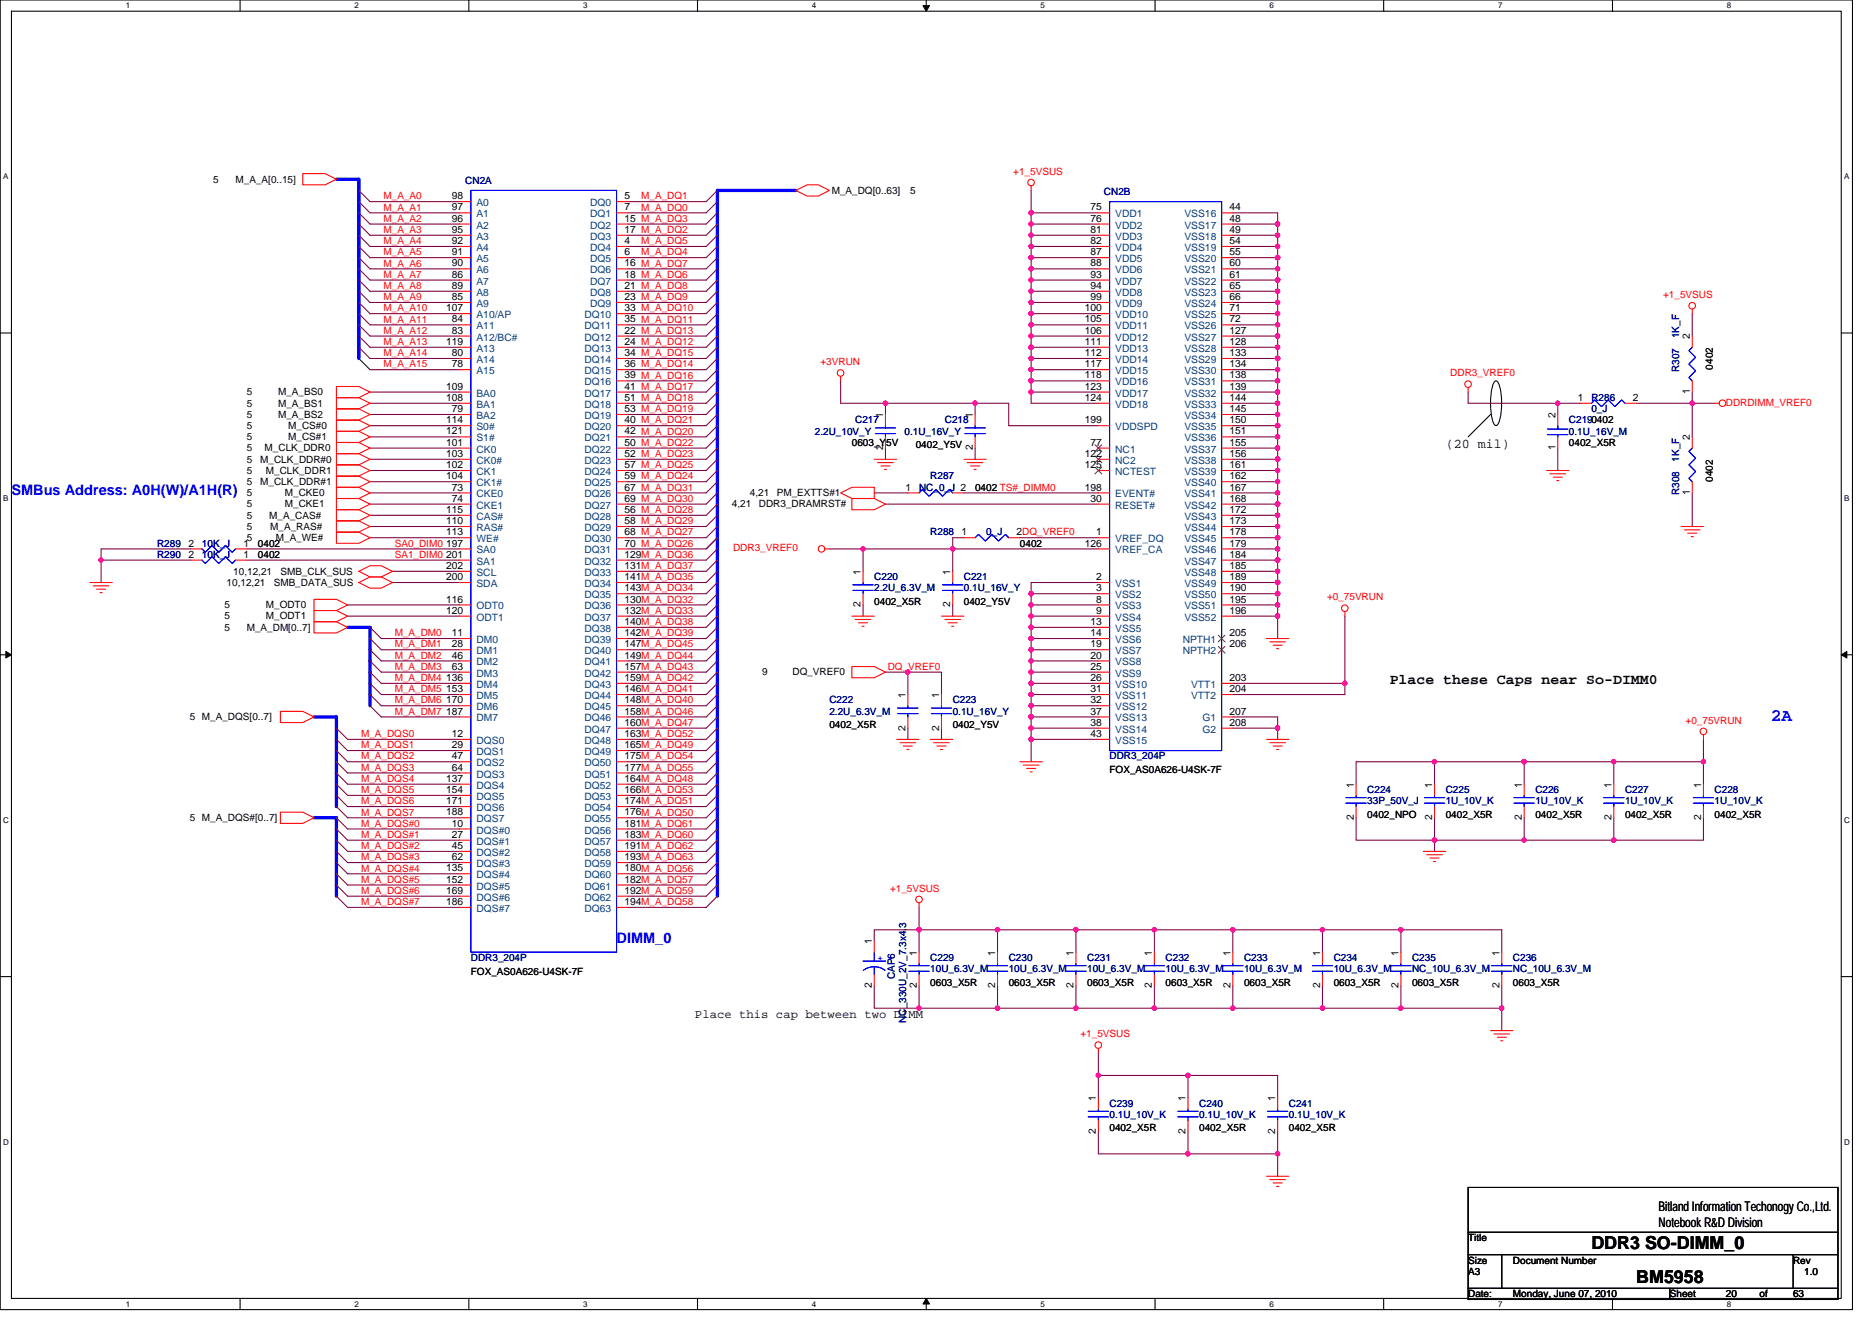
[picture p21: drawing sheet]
<svg xmlns="http://www.w3.org/2000/svg" width="297mm" height="210mm" viewBox="0 0 297 210" stroke-linecap="round" stroke-linejoin="round" font-family="sans-serif">
<defs><g id="words">
<text font-size="2.8" fill="#00f" x="281" y="114.4">2A</text>
<g font-size="2.8">
<text x="252.5" y="198.2">DDR3 SO-DIMM_0</text>
<text x="259.6" y="203.6">BM5958</text>
</g>
<g font-size="2.3" fill="#00f">
<text x="1.8" y="78.6">SMBus Address: A0H(W)/A1H(R)</text>
<text x="97.8" y="149.7">DIMM_0</text>
</g>
<text font-size="2.3" x="220.5" y="108.6">Place these Caps near So-DIMM0</text>
<g font-size="2.1">
<text x="229.4" y="71">(20 mil)</text>
<text x="263.2" y="192.2">Bitland Information Techonogy Co.,Ltd.</text>
<text x="263.2" y="194.7">Notebook R&amp;D Division</text>
</g>
<text font-size="1.9" x="110.3" y="161.6">Place this cap between two DIMM</text>
<g font-size="1.6">
<text x="33.8" y="29">5</text>
<text x="37.4" y="29">M_A_A[0..15]</text>
<text x="71.7" y="31.6">98</text>
<text x="71.7" y="33.4">97</text>
<text x="71.7" y="35.2">96</text>
<text x="99.1" y="31.6">5</text>
<text x="99.1" y="33.4">7</text>
<text x="99.1" y="35.2">15 M_A_DQ3</text>
<text x="132" y="30.8">M_A_DQ[0..63]</text>
<text x="144.4" y="30.8">5</text>
<text x="173" y="33.4">75</text>
<text x="173" y="35.2">76</text>
<text x="195.1" y="33.4">44</text>
<text x="195.1" y="35.2">48</text>
<text x="71.7" y="37">95</text>
<text x="71.7" y="38.7">92</text>
<text x="71.7" y="40.5">91</text>
<text x="99.1" y="37">17 M_A_DQ2</text>
<text x="99.1" y="38.7">4</text>
<text x="99.1" y="40.5">6</text>
<text x="173" y="37">81</text>
<text x="173" y="38.7">82</text>
<text x="173" y="40.5">87</text>
<text x="195.1" y="37">49</text>
<text x="195.1" y="38.7">54</text>
<text x="195.1" y="40.5">55</text>
<text x="71.7" y="42.3">90</text>
<text x="71.7" y="44.1">86</text>
<text x="71.7" y="45.8">89</text>
<text x="71.7" y="47.6">85</text>
<text x="99.1" y="42.3">16 M_A_DQ7</text>
<text x="99.1" y="44.1">18 M_A_DQ6</text>
<text x="99.1" y="45.8">21 M_A_DQ8</text>
<text x="99.1" y="47.6">23 M_A_DQ9</text>
<text x="173" y="42.3">88</text>
<text x="173" y="44.1">93</text>
<text x="173" y="45.8">94</text>
<text x="173" y="47.6">99</text>
<text x="195.1" y="42.3">60</text>
<text x="195.1" y="44.1">61</text>
<text x="195.1" y="45.8">65</text>
<text x="195.1" y="47.6">66</text>
<text x="70.8" y="49.4">107</text>
<text x="71.7" y="51.2">84</text>
<text x="71.7" y="53">83</text>
<text x="99.1" y="49.4">33 M_A_DQ10</text>
<text x="99.1" y="51.2">35 M_A_DQ11</text>
<text x="99.1" y="53">22 M_A_DQ13</text>
<text x="172.1" y="49.4">100</text>
<text x="172.1" y="51.2">105</text>
<text x="172.1" y="53">106</text>
<text x="195.1" y="49.4">71</text>
<text x="195.1" y="51.2">72</text>
<text x="195.1" y="53">127</text>
<text x="268.1" y="53.9" transform="rotate(-90 268.1 53.9)">2</text>
<text x="70.8" y="54.7">119</text>
<text x="71.7" y="56.5">80</text>
<text x="71.7" y="58.3">78</text>
<text x="99.1" y="54.7">24 M_A_DQ12</text>
<text x="99.1" y="56.5">34 M_A_DQ15</text>
<text x="99.1" y="58.3">36 M_A_DQ14</text>
<text x="172.1" y="54.7">111</text>
<text x="172.1" y="56.5">112</text>
<text x="172.1" y="58.3">117</text>
<text x="195.1" y="54.7">128</text>
<text x="195.1" y="56.5">133</text>
<text x="195.1" y="58.3">134</text>
<text x="271.8" y="58.7" transform="rotate(-90 271.8 58.7)">0402</text>
<text x="39.2" y="62.8">5</text>
<text x="39.2" y="64.5">5</text>
<text x="44.1" y="62.8">M_A_BS0</text>
<text x="44.1" y="64.5">M_A_BS1</text>
<text x="70.8" y="61.8">109</text>
<text x="70.8" y="63.6">108</text>
<text x="71.7" y="65.4">79</text>
<text x="99.1" y="60.1">39 M_A_DQ16</text>
<text x="99.1" y="61.8">41 M_A_DQ17</text>
<text x="99.1" y="63.6">51 M_A_DQ18</text>
<text x="99.1" y="65.4">53 M_A_DQ19</text>
<text x="172.1" y="60.1">118</text>
<text x="172.1" y="61.8">123</text>
<text x="172.1" y="63.6">124</text>
<text x="195.1" y="60.1">138</text>
<text x="195.1" y="61.8">139</text>
<text x="195.1" y="63.6">144</text>
<text x="195.1" y="65.4">145</text>
<text x="250.4" y="63.6">1</text>
<text x="259.1" y="63.6">2</text>
<text x="268.1" y="62.6" transform="rotate(-90 268.1 62.6)">1</text>
<text x="39.2" y="71.6">5</text>
<text x="39.2" y="66.3">5</text>
<text x="39.2" y="69.9">5</text>
<text x="39.2" y="68.1">5</text>
<text x="42" y="71.6">M_CLK_DDR0</text>
<text x="44.1" y="66.3">M_A_BS2</text>
<text x="45.7" y="69.9">M_CS#1</text>
<text x="45.7" y="68.1">M_CS#0</text>
<text x="70.8" y="67.2">114</text>
<text x="70.8" y="69">121</text>
<text x="70.8" y="70.7">101</text>
<text x="99.1" y="67.2">40 M_A_DQ21</text>
<text x="99.1" y="69">42 M_A_DQ20</text>
<text x="99.1" y="70.7">50 M_A_DQ22</text>
<text x="135.2" y="70.8">0603_Y5V</text>
<text x="140.1" y="71.5" transform="rotate(-90 140.1 71.5)">2</text>
<text x="140.1" y="66.3" transform="rotate(-90 140.1 66.3)">1</text>
<text x="145.3" y="71.1">0402_Y5V</text>
<text x="154.3" y="71.5" transform="rotate(-90 154.3 71.5)">2</text>
<text x="154.3" y="66.3" transform="rotate(-90 154.3 66.3)">1</text>
<text x="172.1" y="67.2">199</text>
<text x="173" y="70.7">77</text>
<text x="195.1" y="67.2">150</text>
<text x="195.1" y="69">151</text>
<text x="195.1" y="70.7">155</text>
<text x="246.8" y="71.5" transform="rotate(-90 246.8 71.5)">1</text>
<text x="246.8" y="66.3" transform="rotate(-90 246.8 66.3)">2</text>
<text x="249" y="70.8">0402_X5R</text>
<text x="268.1" y="69.9" transform="rotate(-90 268.1 69.9)">2</text>
<text x="39.2" y="73.4">5</text>
<text x="39.2" y="77">5</text>
<text x="39.2" y="75.2">5</text>
<text x="41.3" y="73.4">M_CLK_DDR#0</text>
<text x="41.3" y="77">M_CLK_DDR#1</text>
<text x="42.2" y="75.2">M_CLK_DDR1</text>
<text x="70.8" y="72.5">103</text>
<text x="70.8" y="74.3">102</text>
<text x="70.8" y="76.1">104</text>
<text x="71.7" y="77.9">73</text>
<text x="99.1" y="72.5">52 M_A_DQ23</text>
<text x="99.1" y="74.3">57 M_A_DQ25</text>
<text x="99.1" y="76.1">59 M_A_DQ24</text>
<text x="99.1" y="77.9">67 M_A_DQ31</text>
<text x="143.7" y="77.9">1</text>
<text x="154.7" y="77.9">0402 TS#_DIMM0</text>
<text x="172.1" y="72.5">122</text>
<text x="172.1" y="74.3">125</text>
<text x="172.1" y="77.9">198</text>
<text x="195.1" y="72.5">156</text>
<text x="195.1" y="74.3">161</text>
<text x="195.1" y="76.1">162</text>
<text x="195.1" y="77.9">167</text>
<text x="271.8" y="76.5" transform="rotate(-90 271.8 76.5)">0402</text>
<text x="39.2" y="78.8">5</text>
<text x="39.2" y="80.5">5</text>
<text x="39.2" y="82.3">5</text>
<text x="42.7" y="82.3">M_A_CAS#</text>
<text x="45.2" y="78.8">M_CKE0</text>
<text x="45.2" y="80.5">M_CKE1</text>
<text x="70.8" y="81.4">115</text>
<text x="70.8" y="83.2">110</text>
<text x="71.7" y="79.6">74</text>
<text x="99.1" y="79.6">69 M_A_DQ30</text>
<text x="99.1" y="81.4">56 M_A_DQ28</text>
<text x="99.1" y="83.2">58 M_A_DQ29</text>
<text x="116.1" y="80.5">4,21</text>
<text x="119" y="78.8">4,21</text>
<text x="120.4" y="80.5">DDR3_DRAMRST#</text>
<text x="123.3" y="78.8">PM_EXTTS#1</text>
<text x="173" y="79.6">30</text>
<text x="195.1" y="79.6">168</text>
<text x="195.1" y="81.4">172</text>
<text x="195.1" y="83.2">173</text>
<text x="268.1" y="78.6" transform="rotate(-90 268.1 78.6)">1</text>
<text x="29.9" y="86.7">2</text>
<text x="29.9" y="88.5">2</text>
<text x="38.6" y="86.7">1</text>
<text x="38.6" y="88.5">1</text>
<text x="39.2" y="84.1">5</text>
<text x="39.2" y="85.9">5</text>
<text x="40.9" y="86.8">0402</text>
<text x="40.9" y="88.5">0402</text>
<text x="42.9" y="84.1">M_A_RAS#</text>
<text x="43.8" y="85.9">M_A_WE#</text>
<text x="70.8" y="85">113</text>
<text x="70.8" y="86.7">197</text>
<text x="70.8" y="88.5">201</text>
<text x="99.1" y="85">68 M_A_DQ27</text>
<text x="99.1" y="86.7">70 M_A_DQ26</text>
<text x="99.1" y="88.5">129M_A_DQ36</text>
<text x="152.6" y="85">1</text>
<text x="161.3" y="85">2DQ_VREF0</text>
<text x="161.8" y="86.8">0402</text>
<text x="172.1" y="86.7">126</text>
<text x="173.9" y="85">1</text>
<text x="195.1" y="85">178</text>
<text x="195.1" y="86.7">179</text>
<text x="195.1" y="88.5">184</text>
<text x="36" y="93">10,12,21</text>
<text x="37" y="91.2">10,12,21</text>
<text x="43.4" y="93">SMB_DATA_SUS</text>
<text x="44.5" y="91.2">SMB_CLK_SUS</text>
<text x="70.8" y="90.3">202</text>
<text x="70.8" y="92.1">200</text>
<text x="70.8" y="95.6">116</text>
<text x="99.1" y="90.3">131M_A_DQ37</text>
<text x="99.1" y="92.1">141M_A_DQ35</text>
<text x="99.1" y="93.9">143M_A_DQ34</text>
<text x="99.1" y="95.6">130M_A_DQ32</text>
<text x="136.6" y="91.2" transform="rotate(-90 136.6 91.2)">1</text>
<text x="150.8" y="91.2" transform="rotate(-90 150.8 91.2)">1</text>
<text x="173.9" y="92.1">2</text>
<text x="173.9" y="93.9">3</text>
<text x="173.9" y="95.6">8</text>
<text x="195.1" y="90.3">185</text>
<text x="195.1" y="92.1">189</text>
<text x="195.1" y="93.9">190</text>
<text x="195.1" y="95.6">195</text>
<text x="35.6" y="98.3">5</text>
<text x="35.6" y="96.5">5</text>
<text x="35.6" y="100.1">5</text>
<text x="39.2" y="100.1">M_A_DM[0..7]</text>
<text x="42.2" y="98.3">M_ODT1</text>
<text x="42.2" y="96.5">M_ODT0</text>
<text x="70.8" y="97.4">120</text>
<text x="71.7" y="101">11</text>
<text x="99.1" y="97.4">132M_A_DQ33</text>
<text x="99.1" y="99.2">140M_A_DQ38</text>
<text x="99.1" y="101">142M_A_DQ39</text>
<text x="136.6" y="96.4" transform="rotate(-90 136.6 96.4)">2</text>
<text x="138.7" y="96">0402_X5R</text>
<text x="150.8" y="96.4" transform="rotate(-90 150.8 96.4)">2</text>
<text x="152.9" y="96">0402_Y5V</text>
<text x="173" y="99.2">13</text>
<text x="173" y="101">14</text>
<text x="173.9" y="97.4">9</text>
<text x="195.1" y="97.4">196</text>
<text x="195.1" y="101">205</text>
<text x="71.7" y="102.7">28</text>
<text x="71.7" y="104.5">46</text>
<text x="71.7" y="106.3">63</text>
<text x="99.1" y="102.7">147M_A_DQ45</text>
<text x="99.1" y="104.5">149M_A_DQ44</text>
<text x="99.1" y="106.3">157M_A_DQ43</text>
<text x="120.9" y="107.2">9</text>
<text x="125.7" y="107.2">DQ_VREF0</text>
<text x="173" y="102.7">19</text>
<text x="173" y="106.3">25</text>
<text x="173" y="104.5">20</text>
<text x="195.1" y="102.7">206</text>
<text x="70.8" y="108.1">136</text>
<text x="70.8" y="109.9">153</text>
<text x="70.8" y="111.6">170</text>
<text x="70.8" y="113.4">187</text>
<text x="99.1" y="108.1">159M_A_DQ42</text>
<text x="99.1" y="109.9">146M_A_DQ41</text>
<text x="99.1" y="111.6">148M_A_DQ40</text>
<text x="99.1" y="113.4">158M_A_DQ46</text>
<text x="143.7" y="110.8" transform="rotate(-90 143.7 110.8)">1</text>
<text x="149" y="110.8" transform="rotate(-90 149 110.8)">1</text>
<text x="173" y="113.4">37</text>
<text x="173" y="111.6">32</text>
<text x="173" y="109.9">31</text>
<text x="173" y="108.1">26</text>
<text x="195.1" y="108.1">203</text>
<text x="195.1" y="109.9">204</text>
<text x="195.1" y="113.4">207</text>
<text x="30.1" y="114.3">5 M_A_DQS[0..7]</text>
<text x="71.7" y="117">12</text>
<text x="71.7" y="118.7">29</text>
<text x="99.1" y="115.2">160M_A_DQ47</text>
<text x="99.1" y="117">163M_A_DQ52</text>
<text x="99.1" y="118.7">165M_A_DQ49</text>
<text x="131.6" y="115.6">0402_X5R</text>
<text x="143.7" y="116" transform="rotate(-90 143.7 116)">2</text>
<text x="149" y="116" transform="rotate(-90 149 116)">2</text>
<text x="151.2" y="115.6">0402_Y5V</text>
<text x="173" y="115.2">38</text>
<text x="173" y="117">43</text>
<text x="195.1" y="115.2">208</text>
<text x="70.8" y="124.1">137</text>
<text x="70.8" y="125.9">154</text>
<text x="71.7" y="120.5">47</text>
<text x="71.7" y="122.3">64</text>
<text x="99.1" y="120.5">175M_A_DQ54</text>
<text x="99.1" y="122.3">177M_A_DQ55</text>
<text x="99.1" y="124.1">164M_A_DQ48</text>
<text x="99.1" y="125.9">166M_A_DQ53</text>
<text x="176.1" y="122.7">FOX_AS0A626-U4SK-7F</text>
<text x="214.8" y="125" transform="rotate(-90 214.8 125)">1</text>
<text x="227.2" y="125" transform="rotate(-90 227.2 125)">1</text>
<text x="241.5" y="125" transform="rotate(-90 241.5 125)">1</text>
<text x="255.7" y="125" transform="rotate(-90 255.7 125)">1</text>
<text x="269.9" y="125" transform="rotate(-90 269.9 125)">1</text>
<text x="30.1" y="130.3">5 M_A_DQS#[0..7]</text>
<text x="70.8" y="127.6">171</text>
<text x="70.8" y="129.4">188</text>
<text x="71.7" y="131.2">10</text>
<text x="99.1" y="127.6">174M_A_DQ51</text>
<text x="99.1" y="129.4">176M_A_DQ50</text>
<text x="99.1" y="131.2">181M_A_DQ61</text>
<text x="214.8" y="130.2" transform="rotate(-90 214.8 130.2)">2</text>
<text x="217" y="129.8">0402_NPO</text>
<text x="227.2" y="130.2" transform="rotate(-90 227.2 130.2)">2</text>
<text x="229.4" y="129.8">0402_X5R</text>
<text x="241.5" y="130.2" transform="rotate(-90 241.5 130.2)">2</text>
<text x="243.6" y="129.8">0402_X5R</text>
<text x="255.7" y="130.2" transform="rotate(-90 255.7 130.2)">2</text>
<text x="257.8" y="129.8">0402_X5R</text>
<text x="269.9" y="130.2" transform="rotate(-90 269.9 130.2)">2</text>
<text x="272.1" y="129.8">0402_X5R</text>
<text x="71.7" y="136.5">62</text>
<text x="71.7" y="134.7">45</text>
<text x="71.7" y="133">27</text>
<text x="99.1" y="133">183M_A_DQ60</text>
<text x="99.1" y="134.7">191M_A_DQ62</text>
<text x="99.1" y="136.5">193M_A_DQ63</text>
<text x="70.8" y="140.1">152</text>
<text x="70.8" y="138.3">135</text>
<text x="70.8" y="141.9">169</text>
<text x="70.8" y="143.6">186</text>
<text x="99.1" y="138.3">180M_A_DQ56</text>
<text x="99.1" y="140.1">182M_A_DQ57</text>
<text x="99.1" y="141.9">192M_A_DQ59</text>
<text x="99.1" y="143.6">194M_A_DQ58</text>
<text x="138.3" y="149.9" transform="rotate(-90 138.3 149.9)">1</text>
<text x="74.7" y="154.7">FOX_AS0A626-U4SK-7F</text>
<text x="145.5" y="151.7" transform="rotate(-90 145.5 151.7)">1</text>
<text x="157.9" y="151.7" transform="rotate(-90 157.9 151.7)">1</text>
<text x="170.3" y="151.7" transform="rotate(-90 170.3 151.7)">1</text>
<text x="182.8" y="151.7" transform="rotate(-90 182.8 151.7)">1</text>
<text x="195.2" y="151.7" transform="rotate(-90 195.2 151.7)">1</text>
<text x="209.5" y="151.7" transform="rotate(-90 209.5 151.7)">1</text>
<text x="221.9" y="151.7" transform="rotate(-90 221.9 151.7)">1</text>
<text x="237.9" y="151.7" transform="rotate(-90 237.9 151.7)">1</text>
<text x="138.3" y="156.8" transform="rotate(-90 138.3 156.8)">2</text>
<text x="145.5" y="156.8" transform="rotate(-90 145.5 156.8)">2</text>
<text x="147.6" y="156.5">0603_X5R</text>
<text x="157.9" y="156.8" transform="rotate(-90 157.9 156.8)">2</text>
<text x="160.1" y="156.5">0603_X5R</text>
<text x="170.3" y="156.8" transform="rotate(-90 170.3 156.8)">2</text>
<text x="172.5" y="156.5">0603_X5R</text>
<text x="182.8" y="156.8" transform="rotate(-90 182.8 156.8)">2</text>
<text x="185" y="156.5">0603_X5R</text>
<text x="195.2" y="156.8" transform="rotate(-90 195.2 156.8)">2</text>
<text x="197.4" y="156.5">0603_X5R</text>
<text x="209.5" y="156.8" transform="rotate(-90 209.5 156.8)">2</text>
<text x="211.6" y="156.5">0603_X5R</text>
<text x="221.9" y="156.8" transform="rotate(-90 221.9 156.8)">2</text>
<text x="224.1" y="156.5">0603_X5R</text>
<text x="237.9" y="156.8" transform="rotate(-90 237.9 156.8)">2</text>
<text x="240.1" y="156.5">0603_X5R</text>
<text x="173.9" y="180" transform="rotate(-90 173.9 180)">2</text>
<text x="173.9" y="174.8" transform="rotate(-90 173.9 174.8)">1</text>
<text x="176.1" y="179.6">0402_X5R</text>
<text x="188.1" y="180" transform="rotate(-90 188.1 180)">2</text>
<text x="188.1" y="174.8" transform="rotate(-90 188.1 174.8)">1</text>
<text x="190.3" y="179.6">0402_X5R</text>
<text x="202.3" y="180" transform="rotate(-90 202.3 180)">2</text>
<text x="202.3" y="174.8" transform="rotate(-90 202.3 174.8)">1</text>
<text x="204.5" y="179.6">0402_X5R</text>
<text x="233" y="197">Title</text>
<text x="233" y="202.3">A3</text>
<text x="233" y="200.6">Size</text>
<text x="240.1" y="200.6">Document Number</text>
<text x="284.5" y="200.6">Rev</text>
<text x="286.3" y="202.3">1.0</text>
<text x="233" y="205.9">Date:</text>
<text x="240.1" y="205.9">Monday, June 07, 2010</text>
<text x="265" y="205.9">Sheet</text>
<text x="273.9" y="205.9">20</text>
<text x="279.2" y="205.9">of</text>
<text x="284.5" y="205.9">63</text>
</g>
<g font-size="1.6" fill="#000080">
<text x="73.8" y="29.1">CN2A</text>
<text x="175.2" y="30.9">CN2B</text>
<text x="266.4" y="53.7" transform="rotate(-90 266.4 53.7)">1K_F</text>
<text x="266.4" y="59" transform="rotate(-90 266.4 59)">R307</text>
<text x="252.5" y="63.6">R286</text>
<text x="252.5" y="65.4">0_J</text>
<text x="129.3" y="69">2.2U_10V_Y</text>
<text x="135.7" y="67.2">C217</text>
<text x="143.5" y="69">0.1U_16V_Y</text>
<text x="149.9" y="67.2">C218</text>
<text x="249" y="67.2">C2190402</text>
<text x="249" y="69">0.1U_16V_M</text>
<text x="145.8" y="77.9">NC_0_J 2</text>
<text x="147.6" y="76.1">R287</text>
<text x="266.4" y="73.3" transform="rotate(-90 266.4 73.3)">1K_F</text>
<text x="266.4" y="78.6" transform="rotate(-90 266.4 78.6)">R308</text>
<text x="24.9" y="86.8">R289</text>
<text x="24.9" y="88.5">R290</text>
<text x="32" y="86.8">10K_J</text>
<text x="32" y="88.5">10K_J</text>
<text x="147.6" y="85">R288</text>
<text x="156.5" y="85">0_J</text>
<text x="138.7" y="92.1">C220</text>
<text x="138.7" y="93.9">2.2U_6.3V_M</text>
<text x="152.9" y="92.1">C221</text>
<text x="152.9" y="93.9">0.1U_16V_Y</text>
<text x="131.6" y="111.7">C222</text>
<text x="131.6" y="113.4">2.2U_6.3V_M</text>
<text x="151.2" y="111.7">C223</text>
<text x="151.2" y="113.4">0.1U_16V_Y</text>
<text x="176.1" y="120.5">DDR3_204P</text>
<text x="217" y="125.9">C224</text>
<text x="229.4" y="125.9">C225</text>
<text x="243.6" y="125.9">C226</text>
<text x="257.8" y="125.9">C227</text>
<text x="272.1" y="125.9">C228</text>
<text x="217" y="127.7">33P_50V_J</text>
<text x="229.4" y="127.7">1U_10V_K</text>
<text x="243.6" y="127.7">1U_10V_K</text>
<text x="257.8" y="127.7">1U_10V_K</text>
<text x="272.1" y="127.7">1U_10V_K</text>
<text x="74.7" y="152.5">DDR3_204P</text>
<text x="142" y="155.4" transform="rotate(-90 142 155.4)">CAP6</text>
<text x="147.6" y="152.5">C229</text>
<text x="147.6" y="154.3">10U_6.3V_M</text>
<text x="160.1" y="152.5">C230</text>
<text x="160.1" y="154.3">10U_6.3V_M</text>
<text x="172.5" y="152.5">C231</text>
<text x="172.5" y="154.3">10U_6.3V_M</text>
<text x="185" y="152.5">C232</text>
<text x="185" y="154.3">10U_6.3V_M</text>
<text x="197.4" y="152.5">C233</text>
<text x="197.4" y="154.3">10U_6.3V_M</text>
<text x="211.6" y="152.5">C234</text>
<text x="211.6" y="154.3">10U_6.3V_M</text>
<text x="224.1" y="152.5">C235</text>
<text x="224.1" y="154.3">NC_10U_6.3V_M</text>
<text x="240.1" y="152.5">C236</text>
<text x="240.1" y="154.3">NC_10U_6.3V_M</text>
<text x="143.8" y="162.3" transform="rotate(-90 143.8 162.3)">NC_330U_2V_7.3x4.3</text>
<text x="176.1" y="175.7">C239</text>
<text x="176.1" y="177.4">0.1U_10V_K</text>
<text x="190.3" y="175.7">C240</text>
<text x="190.3" y="177.4">0.1U_10V_K</text>
<text x="204.5" y="175.7">C241</text>
<text x="204.5" y="177.4">0.1U_10V_K</text>
</g>
<g font-size="1.6" fill="#f00">
<text x="160.8" y="27.7">+1_5VSUS</text>
<text x="60.9" y="31.6">M_A_A0</text>
<text x="60.9" y="33.4">M_A_A1</text>
<text x="60.9" y="35.2">M_A_A2</text>
<text x="101.7" y="33.4">M_A_DQ0</text>
<text x="101.7" y="31.6">M_A_DQ1</text>
<text x="60.9" y="37">M_A_A3</text>
<text x="60.9" y="38.8">M_A_A4</text>
<text x="60.9" y="40.5">M_A_A5</text>
<text x="101.7" y="40.5">M_A_DQ4</text>
<text x="101.7" y="38.8">M_A_DQ5</text>
<text x="60.9" y="44.1">M_A_A7</text>
<text x="60.9" y="45.9">M_A_A8</text>
<text x="60.9" y="42.3">M_A_A6</text>
<text x="60.9" y="47.6">M_A_A9</text>
<text x="263.9" y="47.3">+1_5VSUS</text>
<text x="60.9" y="51.2">M_A_A11</text>
<text x="60.9" y="53">M_A_A12</text>
<text x="60.9" y="49.4">M_A_A10</text>
<text x="60.9" y="58.3">M_A_A15</text>
<text x="60.9" y="54.8">M_A_A13</text>
<text x="60.9" y="56.5">M_A_A14</text>
<text x="130.2" y="58">+3VRUN</text>
<text x="230.1" y="59.7">DDR3_VREF0</text>
<text x="273.9" y="64.4">DDRDIMM_VREF0</text>
<text x="62.6" y="88.5">SA1_DIM0</text>
<text x="62.6" y="86.8">SA0_DIM0</text>
<text x="116.3" y="87.5">DDR3_VREF0</text>
<text x="210.6" y="95.3">+0_75VRUN</text>
<text x="62.6" y="101">M_A_DM0</text>
<text x="62.6" y="106.3">M_A_DM3</text>
<text x="62.6" y="102.8">M_A_DM1</text>
<text x="62.6" y="104.5">M_A_DM2</text>
<text x="140.9" y="106.3">DQ_VREF0</text>
<text x="62.6" y="108.1">M_A_DM4</text>
<text x="62.6" y="113.4">M_A_DM7</text>
<text x="62.6" y="109.9">M_A_DM5</text>
<text x="62.6" y="111.7">M_A_DM6</text>
<text x="57.3" y="117">M_A_DQS0</text>
<text x="57.3" y="118.8">M_A_DQS1</text>
<text x="267.5" y="114.9">+0_75VRUN</text>
<text x="57.3" y="122.3">M_A_DQS3</text>
<text x="57.3" y="124.1">M_A_DQS4</text>
<text x="57.3" y="125.9">M_A_DQS5</text>
<text x="57.3" y="120.5">M_A_DQS2</text>
<text x="57.3" y="129.4">M_A_DQS7</text>
<text x="57.3" y="131.2">M_A_DQS#0</text>
<text x="57.3" y="127.7">M_A_DQS6</text>
<text x="57.3" y="136.5">M_A_DQS#3</text>
<text x="57.3" y="133">M_A_DQS#1</text>
<text x="57.3" y="134.8">M_A_DQS#2</text>
<text x="57.3" y="138.3">M_A_DQS#4</text>
<text x="57.3" y="143.7">M_A_DQS#7</text>
<text x="57.3" y="140.1">M_A_DQS#5</text>
<text x="57.3" y="141.9">M_A_DQS#6</text>
<text x="141.2" y="141.5">+1_5VSUS</text>
<text x="171.4" y="164.6">+1_5VSUS</text>
</g>
<g font-size="1.6" fill="#004080">
<text x="75.6" y="32.7">A0</text>
<text x="75.6" y="34.5">A1</text>
<text x="93.6" y="32.7">DQ0</text>
<text x="93.6" y="34.5">DQ1</text>
<text x="176.9" y="34.5">VDD1</text>
<text x="187.9" y="34.5">VSS16</text>
<text x="75.6" y="36.3">A2</text>
<text x="75.6" y="38.1">A3</text>
<text x="75.6" y="39.8">A4</text>
<text x="75.6" y="41.6">A5</text>
<text x="93.6" y="36.3">DQ2</text>
<text x="93.6" y="38.1">DQ3</text>
<text x="93.6" y="39.8">DQ4</text>
<text x="93.6" y="41.6">DQ5</text>
<text x="176.9" y="36.3">VDD2</text>
<text x="176.9" y="38.1">VDD3</text>
<text x="176.9" y="39.8">VDD4</text>
<text x="176.9" y="41.6">VDD5</text>
<text x="187.9" y="36.3">VSS17</text>
<text x="187.9" y="38.1">VSS18</text>
<text x="187.9" y="39.8">VSS19</text>
<text x="187.9" y="41.6">VSS20</text>
<text x="75.6" y="43.4">A6</text>
<text x="75.6" y="45.2">A7</text>
<text x="75.6" y="46.9">A8</text>
<text x="93.6" y="43.4">DQ6</text>
<text x="93.6" y="45.2">DQ7</text>
<text x="93.6" y="46.9">DQ8</text>
<text x="176.9" y="43.4">VDD6</text>
<text x="176.9" y="45.2">VDD7</text>
<text x="176.9" y="46.9">VDD8</text>
<text x="187.9" y="43.4">VSS21</text>
<text x="187.9" y="45.2">VSS22</text>
<text x="187.9" y="46.9">VSS23</text>
<text x="75.6" y="48.7">A9</text>
<text x="75.6" y="50.5">A10/AP</text>
<text x="75.6" y="52.3">A11</text>
<text x="92.7" y="50.5">DQ10</text>
<text x="92.7" y="52.3">DQ11</text>
<text x="93.6" y="48.7">DQ9</text>
<text x="176.9" y="48.7">VDD9</text>
<text x="176.9" y="50.5">VDD10</text>
<text x="176.9" y="52.3">VDD11</text>
<text x="187.9" y="48.7">VSS24</text>
<text x="187.9" y="50.5">VSS25</text>
<text x="187.9" y="52.3">VSS26</text>
<text x="75.6" y="54.1">A12/BC#</text>
<text x="75.6" y="55.8">A13</text>
<text x="75.6" y="57.6">A14</text>
<text x="75.6" y="59.4">A15</text>
<text x="92.7" y="54.1">DQ12</text>
<text x="92.7" y="55.8">DQ13</text>
<text x="92.7" y="57.6">DQ14</text>
<text x="92.7" y="59.4">DQ15</text>
<text x="176.9" y="54.1">VDD12</text>
<text x="176.9" y="55.8">VDD13</text>
<text x="176.9" y="57.6">VDD14</text>
<text x="176.9" y="59.4">VDD15</text>
<text x="187.9" y="54.1">VSS27</text>
<text x="187.9" y="55.8">VSS28</text>
<text x="187.9" y="57.6">VSS29</text>
<text x="187.9" y="59.4">VSS30</text>
<text x="75.6" y="62.9">BA0</text>
<text x="75.6" y="64.7">BA1</text>
<text x="92.7" y="61.2">DQ16</text>
<text x="92.7" y="62.9">DQ17</text>
<text x="92.7" y="64.7">DQ18</text>
<text x="176.9" y="61.2">VDD16</text>
<text x="176.9" y="62.9">VDD17</text>
<text x="176.9" y="64.7">VDD18</text>
<text x="187.9" y="61.2">VSS31</text>
<text x="187.9" y="62.9">VSS32</text>
<text x="187.9" y="64.7">VSS33</text>
<text x="75.6" y="66.5">BA2</text>
<text x="75.6" y="68.3">S0#</text>
<text x="75.6" y="70.1">S1#</text>
<text x="75.6" y="71.8">CK0</text>
<text x="92.7" y="66.5">DQ19</text>
<text x="92.7" y="68.3">DQ20</text>
<text x="92.7" y="70.1">DQ21</text>
<text x="92.7" y="71.8">DQ22</text>
<text x="176.9" y="68.3">VDDSPD</text>
<text x="176.9" y="71.8">NC1</text>
<text x="187.9" y="66.5">VSS34</text>
<text x="187.9" y="68.3">VSS35</text>
<text x="187.9" y="70.1">VSS36</text>
<text x="187.9" y="71.8">VSS37</text>
<text x="75.6" y="73.6">CK0#</text>
<text x="75.6" y="75.4">CK1</text>
<text x="75.6" y="77.2">CK1#</text>
<text x="92.7" y="73.6">DQ23</text>
<text x="92.7" y="75.4">DQ24</text>
<text x="92.7" y="77.2">DQ25</text>
<text x="176.9" y="73.6">NC2</text>
<text x="176.9" y="75.4">NCTEST</text>
<text x="187.9" y="73.6">VSS38</text>
<text x="187.9" y="75.4">VSS39</text>
<text x="187.9" y="77.2">VSS40</text>
<text x="75.6" y="79">CKE0</text>
<text x="75.6" y="80.7">CKE1</text>
<text x="75.6" y="82.5">CAS#</text>
<text x="92.7" y="79">DQ26</text>
<text x="92.7" y="80.7">DQ27</text>
<text x="92.7" y="82.5">DQ28</text>
<text x="176.9" y="79">EVENT#</text>
<text x="176.9" y="80.7">RESET#</text>
<text x="187.9" y="79">VSS41</text>
<text x="187.9" y="80.7">VSS42</text>
<text x="187.9" y="82.5">VSS43</text>
<text x="75.6" y="84.3">RAS#</text>
<text x="75.6" y="86.1">WE#</text>
<text x="75.6" y="87.8">SA0</text>
<text x="75.6" y="89.6">SA1</text>
<text x="92.7" y="84.3">DQ29</text>
<text x="92.7" y="86.1">DQ30</text>
<text x="92.7" y="87.8">DQ31</text>
<text x="92.7" y="89.6">DQ32</text>
<text x="176.9" y="86.1">VREF_DQ</text>
<text x="176.9" y="87.8">VREF_CA</text>
<text x="187.9" y="84.3">VSS44</text>
<text x="187.9" y="86.1">VSS45</text>
<text x="187.9" y="87.8">VSS46</text>
<text x="187.9" y="89.6">VSS47</text>
<text x="75.6" y="91.4">SCL</text>
<text x="75.6" y="93.2">SDA</text>
<text x="92.7" y="91.4">DQ33</text>
<text x="92.7" y="93.2">DQ34</text>
<text x="92.7" y="95">DQ35</text>
<text x="176.9" y="93.2">VSS1</text>
<text x="176.9" y="95">VSS2</text>
<text x="187.9" y="91.4">VSS48</text>
<text x="187.9" y="93.2">VSS49</text>
<text x="187.9" y="95">VSS50</text>
<text x="75.6" y="96.7">ODT0</text>
<text x="75.6" y="98.5">ODT1</text>
<text x="92.7" y="96.7">DQ36</text>
<text x="92.7" y="98.5">DQ37</text>
<text x="92.7" y="100.3">DQ38</text>
<text x="176.9" y="96.7">VSS3</text>
<text x="176.9" y="98.5">VSS4</text>
<text x="176.9" y="100.3">VSS5</text>
<text x="187.9" y="96.7">VSS51</text>
<text x="187.9" y="98.5">VSS52</text>
<text x="75.6" y="102.1">DM0</text>
<text x="75.6" y="103.8">DM1</text>
<text x="75.6" y="105.6">DM2</text>
<text x="75.6" y="107.4">DM3</text>
<text x="92.7" y="102.1">DQ39</text>
<text x="92.7" y="103.8">DQ40</text>
<text x="92.7" y="105.6">DQ41</text>
<text x="92.7" y="107.4">DQ42</text>
<text x="176.9" y="102.1">VSS6</text>
<text x="176.9" y="103.8">VSS7</text>
<text x="176.9" y="107.4">VSS9</text>
<text x="176.9" y="105.6">VSS8</text>
<text x="187.7" y="102.1">NPTH1</text>
<text x="187.7" y="103.8">NPTH2</text>
<text x="75.6" y="109.2">DM4</text>
<text x="75.6" y="111">DM5</text>
<text x="75.6" y="112.7">DM6</text>
<text x="92.7" y="109.2">DQ43</text>
<text x="92.7" y="111">DQ44</text>
<text x="92.7" y="112.7">DQ45</text>
<text x="176.9" y="112.7">VSS12</text>
<text x="176.9" y="111">VSS11</text>
<text x="176.9" y="109.2">VSS10</text>
<text x="189" y="109.2">VTT1</text>
<text x="189" y="111">VTT2</text>
<text x="75.6" y="114.5">DM7</text>
<text x="75.6" y="118.1">DQS0</text>
<text x="75.6" y="119.8">DQS1</text>
<text x="92.7" y="114.5">DQ46</text>
<text x="92.7" y="116.3">DQ47</text>
<text x="92.7" y="118.1">DQ48</text>
<text x="92.7" y="119.8">DQ49</text>
<text x="176.9" y="116.3">VSS14</text>
<text x="176.9" y="114.5">VSS13</text>
<text x="176.9" y="118.1">VSS15</text>
<text x="190.8" y="114.5">G1</text>
<text x="190.8" y="116.3">G2</text>
<text x="75.6" y="121.6">DQS2</text>
<text x="75.6" y="123.4">DQS3</text>
<text x="75.6" y="125.2">DQS4</text>
<text x="92.7" y="121.6">DQ50</text>
<text x="92.7" y="123.4">DQ51</text>
<text x="92.7" y="125.2">DQ52</text>
<text x="75.6" y="127">DQS5</text>
<text x="75.6" y="128.7">DQS6</text>
<text x="75.6" y="130.5">DQS7</text>
<text x="92.7" y="127">DQ53</text>
<text x="92.7" y="128.7">DQ54</text>
<text x="92.7" y="130.5">DQ55</text>
<text x="75.6" y="132.3">DQS#0</text>
<text x="75.6" y="137.6">DQS#3</text>
<text x="75.6" y="135.8">DQS#2</text>
<text x="75.6" y="134.1">DQS#1</text>
<text x="92.7" y="132.3">DQ56</text>
<text x="92.7" y="134.1">DQ57</text>
<text x="92.7" y="135.8">DQ58</text>
<text x="92.7" y="137.6">DQ59</text>
<text x="75.6" y="141.2">DQS#5</text>
<text x="75.6" y="139.4">DQS#4</text>
<text x="75.6" y="143">DQS#6</text>
<text x="92.7" y="139.4">DQ60</text>
<text x="92.7" y="141.2">DQ61</text>
<text x="92.7" y="143">DQ62</text>
<text x="75.6" y="144.7">DQS#7</text>
<text x="92.7" y="144.7">DQ63</text>
</g>
<text font-size="1.6" fill="#00f" x="139.3" y="152.5">+</text>
<g font-size="1.3">
<text x="20" y="1.3">1</text>
<text x="56.2" y="1.3">2</text>
<text x="92.5" y="1.3">3</text>
<text x="128.8" y="1.3">4</text>
<text x="165.1" y="1.3">5</text>
<text x="201.4" y="1.3">6</text>
<text x="237.7" y="1.3">7</text>
<text x="274" y="1.3">8</text>
<text x=".5" y="28.4">A</text>
<text x="292.6" y="28.4">A</text>
<text x=".5" y="79.5">B</text>
<text x="292.6" y="79.5">B</text>
<text x=".5" y="130.6">C</text>
<text x="292.6" y="130.6">C</text>
<text x=".5" y="181.7">D</text>
<text x="292.6" y="181.7">D</text>
<text x="20" y="207.4">1</text>
<text x="56.2" y="207.4">2</text>
<text x="92.5" y="207.4">3</text>
<text x="128.8" y="207.4">4</text>
<text x="165.1" y="207.4">5</text>
<text x="201.4" y="207.4">6</text>
<text x="237.7" y="207.4">7</text>
<text x="274" y="207.4">8</text>
</g>
</g></defs>
<path d="M0 0h293.9v207.9h-293.9zM1.8 1.8h290.4v204.3h-290.4z" fill="none" stroke="#000" stroke-width=".17"/>
<g fill="#fff">
<path d="M20 .2h.7v1.4h-.7z"/>
<path d="M20 206.3h.7v1.4h-.7z"/>
</g>
<path d="M38.1 0v1.8M38.1 206.1v1.8" fill="none" stroke="#000" stroke-width=".17"/>
<g fill="#fff">
<path d="M56.2 .2h.7v1.4h-.7z"/>
<path d="M56.2 206.3h.7v1.4h-.7z"/>
</g>
<path d="M74.4 0v1.8M74.4 206.1v1.8" fill="none" stroke="#000" stroke-width=".17"/>
<g fill="#fff">
<path d="M92.5 .2h.7v1.4h-.7z"/>
<path d="M92.5 206.3h.7v1.4h-.7z"/>
</g>
<path d="M110.7 0v1.8M110.7 206.1v1.8" fill="none" stroke="#000" stroke-width=".17"/>
<g fill="#fff">
<path d="M128.8 .2h.7v1.4h-.7z"/>
<path d="M128.8 206.3h.7v1.4h-.7z"/>
</g>
<path d="M147 0v1.8M147 206.1v1.8" fill="none" stroke="#000" stroke-width=".17"/>
<path d="M146.4 .9h1.1l-.5 .9zM147 206.1l.5 .9h-1.1z" fill="#000" stroke="#000" stroke-width=".16"/>
<g fill="#fff">
<path d="M165.1 .2h.7v1.4h-.7z"/>
<path d="M165.1 206.3h.7v1.4h-.7z"/>
</g>
<path d="M183.3 0v1.8M183.3 206.1v1.8" fill="none" stroke="#000" stroke-width=".17"/>
<g fill="#fff">
<path d="M201.4 .2h.7v1.4h-.7z"/>
<path d="M201.4 206.3h.7v1.4h-.7z"/>
</g>
<path d="M219.6 0v1.8M219.6 206.1v1.8" fill="none" stroke="#000" stroke-width=".17"/>
<g fill="#fff">
<path d="M237.7 .2h.7v1.4h-.7z"/>
<path d="M237.7 206.3h.7v1.4h-.7z"/>
</g>
<path d="M255.9 0v1.8M255.9 206.1v1.8" fill="none" stroke="#000" stroke-width=".17"/>
<g fill="#fff">
<path d="M274 .2h.7v1.4h-.7z"/>
<path d="M274 206.3h.7v1.4h-.7z"/>
<path d="M.5 27.3h.8v1.4h-.8z"/>
<path d="M292.6 27.3h.9v1.4h-.9z"/>
<path d="M.5 78.4h.8v1.4h-.8z"/>
<path d="M292.6 78.4h.9v1.4h-.9z"/>
</g>
<path d="M0 52.9h1.8M292.2 52.9h1.7" fill="none" stroke="#000" stroke-width=".17"/>
<g fill="#fff">
<path d="M.5 129.5h.9v1.4h-.9z"/>
<path d="M292.6 129.5h.9v1.4h-.9z"/>
</g>
<path d="M0 103.9h1.8M292.2 103.9h1.7" fill="none" stroke="#000" stroke-width=".17"/>
<path d="M.9 103.4l.9 .5-.9 .5zM292.2 103.9l.8-.5v1z" fill="#000" stroke="#000" stroke-width=".16"/>
<g fill="#fff">
<path d="M.5 180.5h.9v1.4h-.9z"/>
<path d="M292.6 180.5h.9v1.4h-.9z"/>
</g>
<path d="M56.9 56.9l1.8 1.8M236.5 65.8l-3.5 3.5M237.2 60.5h.2a1.51 1.51 0 0 1 .7 1.3 10.7 10.7 0 0 1-.3 5.4l-.4 .3a1.5 1.5 0 0 1-.7-1.3 11.1 11.1 0 0 1 .3-5.4zM0 155h1.8M292.2 155h1.7M233 188.5h58.6v17.7h-58.6zM233 195.6h58.6M233 199.1h58.6M238.3 199.1v5.4M284.5 199.1v5.4M233 204.5h58.6M265 204.5v1.7" fill="none" stroke="#000" stroke-width=".17"/>
<g fill="none" stroke="#800040" stroke-width=".17">
<path d="M56.9 35.6l1.8 1.7h14.2M56.9 37.3l1.8 1.8h14.2M56.9 30.2l1.8 1.8h14.2M56.9 32l1.8 1.8h14.2M56.9 39.1l1.8 1.8h14.2M56.9 33.8l1.8 1.8h14.2M113.8 39.1l-1.7 1.8h-12.5M113.8 35.6l-1.7 1.7h-12.5M113.8 33.8l-1.7 1.8h-12.5M113.8 32l-1.7 1.8h-12.5M113.8 30.2l-1.7 1.8h-12.5M113.8 37.3l-1.7 1.8h-12.5"/>
<path d="M163.6 37.3v1.8M163.6 33.8v1.8M163.6 39.1v1.8M163.6 35.6v1.7M163.6 30.2v3.6M163.6 39.1h10.7M163.6 37.3h10.7M163.6 35.6h10.7M163.6 33.8h10.7M195.6 33.8h7.1v1.8M195.6 35.6h7.1M195.6 39.1h7.1"/>
<path d="M195.6 37.3h7.1M202.7 39.1v1.8M202.7 35.6v1.7M202.7 37.3v1.8M56.9 42.7l1.8 1.7h14.2M56.9 44.5l1.8 1.7h14.2M56.9 40.9l1.8 1.8h14.2M56.9 49.8l1.8 1.8h14.2M56.9 51.6l1.8 1.7h14.2M56.9 46.2l1.8 1.8h14.2M56.9 53.3l1.8 1.8h14.2M56.9 55.1l1.8 1.8h14.2"/>
<path d="M56.9 48l1.8 1.8h14.2M58.7 58.7h14.2M113.8 55.1l-1.7 1.8h-12.5M113.8 53.3l-1.7 1.8h-12.5M113.8 40.9l-1.7 1.8h-12.5M113.8 44.4l-1.7 1.8h-12.5M113.8 56.9l-1.7 1.8h-12.5M113.8 51.6l-1.7 1.7h-12.5M113.8 42.7l-1.7 1.7h-12.5M113.8 49.8l-1.7 1.8h-12.5M113.8 46.2l-1.7 1.8h-12.5M113.8 58.7l-1.7 1.8h-12.5"/>
<path d="M113.8 48l-1.7 1.8h-12.5M163.6 56.9v1.8M163.6 55.1v1.8M163.6 40.9v1.8M163.6 42.7v1.7M163.6 46.2v1.8M163.6 51.6v1.7M163.6 53.3v1.8M163.6 49.8v1.8M163.6 48v1.8M163.6 44.4v1.8M163.6 58.7v1.8"/>
<path d="M163.6 55.1h10.7M163.6 51.6h10.7M163.6 46.2h10.7M163.6 49.8h10.7M163.6 44.4h10.7M163.6 58.7h10.7M163.6 48h10.7M163.6 42.7h10.7M163.6 56.9h10.7M163.6 53.3h10.7M163.6 40.9h10.7M195.6 56.9h7.1"/>
<path d="M195.6 58.7h7.1M195.6 40.9h7.1M195.6 44.4h7.1M195.6 42.7h7.1M195.6 46.2h7.1M195.6 49.8h7.1M195.6 51.6h7.1M195.6 55.1h7.1M195.6 53.3h7.1M195.6 48h7.1M202.7 53.3v1.8M202.7 49.8v1.8"/>
<path d="M202.7 46.2v1.8M202.7 42.7v1.7M202.7 56.9v1.8M202.7 48v1.8M202.7 58.7v1.8M202.7 55.1v1.8M202.7 44.4v1.8M202.7 40.9v1.8M202.7 51.6v1.7M268.5 49.8v3.5M58.7 65.8h14.2M58.7 67.6h14.2"/>
<path d="M58.7 62.2h14.2M58.7 72.9h14.2M58.7 74.7h14.2M58.7 69.3h14.2M58.7 71.1h14.2M58.7 64h14.2M58.7 76.5h14.2M58.7 78.2h14.2M113.8 72.9l-1.7 1.8h-12.5M113.8 67.6l-1.7 1.7h-12.5M113.8 64l-1.7 1.8h-12.5M113.8 60.5l-1.7 1.7h-12.5"/>
<path d="M113.8 71.1l-1.7 1.8h-12.5M113.8 69.3l-1.7 1.8h-12.5M113.8 62.2l-1.7 1.8h-12.5M113.8 74.7l-1.7 1.8h-12.5M113.8 65.8l-1.7 1.8h-12.5M113.8 78.2l-1.7 1.8h-12.5M113.8 76.5l-1.7 1.7h-12.5M133.4 60.5v3.5h7.1v1.8M138.7 78.2h5.4M140.5 71.1v1.8M140.5 64h14.2M152.9 78.2h21.4"/>
<path d="M154.7 64h5.4v3.6h14.2M154.7 71.1v1.8M154.7 64v1.8M163.6 62.2h10.7M163.6 60.5h10.7M163.6 62.2v1.8h10.7M163.6 60.5v1.7M195.6 62.2h7.1M195.6 65.8h7.1M195.6 67.6h7.1M195.6 71.1h7.1M195.6 69.3h7.1"/>
<path d="M195.6 64h7.1M195.6 72.9h7.1M195.6 76.5h7.1M195.6 78.2h7.1M195.6 74.7h7.1M195.6 60.5h7.1M202.7 65.8v1.8M202.7 78.2v1.8M202.7 69.3v1.8M202.7 62.2v1.8M202.7 74.7v1.8M202.7 71.1v1.8"/>
<path d="M202.7 72.9v1.8M202.7 60.5v1.7M202.7 76.5v1.7M202.7 64v1.8M202.7 67.6v1.7M233 62.2v1.8h14.2v1.8M247.2 64h3.5M247.2 71.1v3.6M259.6 64h8.9M268.5 64v5.3M268.5 78.2v5.4M268.5 62.2v1.8"/>
<path d="M268.5 64h3.6M16 88.9h14.3M30.3 87.1h-14.3v5.4M39.2 88.9h33.7M39.2 87.1h33.7M55.2 96h17.7M55.2 97.8h17.7M58.7 99.6l1.8 1.7h12.4M58.7 80h14.2M58.7 81.8h14.2M58.7 83.6h14.2M58.7 85.3h14.2"/>
<path d="M62.3 90.7h10.6M62.3 92.5h10.6M113.8 96l-1.7 1.8h-12.5M113.8 94.2l-1.7 1.8h-12.5M113.8 85.3l-1.7 1.8h-12.5M113.8 80l-1.7 1.8h-12.5M113.8 81.8l-1.7 1.8h-12.5M113.8 83.6l-1.7 1.7h-12.5M113.8 92.5l-1.7 1.7h-12.5M113.8 88.9l-1.7 1.8h-12.5M113.8 87.1l-1.7 1.8h-12.5M113.8 97.8l-1.7 1.8h-12.5"/>
<path d="M113.8 99.6l-1.7 1.7h-12.5M113.8 90.7l-1.7 1.8h-12.5M131.6 87.1h5.3M136.9 96v1.8M136.9 87.1v3.6M136.9 87.1h14.3M140.5 80h33.8M151.2 96v1.8M151.2 87.1v3.6M151.2 87.1h23.1M152.9 85.3h-1.7v1.8M161.8 85.3h12.5"/>
<path d="M163.6 96v1.8M163.6 97.8v1.8M163.6 99.6v1.7M163.6 97.8h10.7M163.6 96h10.7M163.6 94.2h10.7M163.6 99.6h10.7M163.6 94.2v1.8M174.3 92.5h-10.7v1.7M195.6 97.8h7.1M195.6 83.6h7.1M195.6 87.1h7.1"/>
<path d="M195.6 85.3h7.1M195.6 81.8h7.1M195.6 80h7.1M195.6 92.5h7.1M195.6 96h7.1M195.6 94.2h7.1M195.6 90.7h7.1M195.6 88.9h7.1M202.7 97.8v3.5M202.7 87.1v1.8M202.7 85.3v1.8M202.7 83.6v1.7"/>
<path d="M202.7 81.8v1.8M202.7 90.7v1.8M202.7 92.5v1.7M202.7 94.2v1.8M202.7 88.9v1.8M202.7 96v1.8M202.7 80v1.8M213.4 97.8v10.7M53.4 115.6l1.8 1.7h17.7M53.4 117.3l1.8 1.8h17.7M53.4 119.1l1.8 1.8h17.7M58.7 106.7l1.8 1.8h12.4"/>
<path d="M58.7 101.3l1.8 1.8h12.4M58.7 108.5l1.8 1.7h12.4M58.7 103.1l1.8 1.8h12.4M58.7 104.9l1.8 1.8h12.4M58.7 112l1.8 1.8h12.4M58.7 110.2l1.8 1.8h12.4M113.8 104.9l-1.7 1.8h-12.5M113.8 103.1l-1.7 1.8h-12.5M113.8 119.1l-1.7 1.8h-12.5M113.8 101.3l-1.7 1.8h-12.5M113.8 106.7l-1.7 1.8h-12.5M113.8 110.2l-1.7 1.8h-12.5"/>
<path d="M113.8 117.3l-1.7 1.8h-12.5M113.8 112l-1.7 1.8h-12.5M113.8 113.8l-1.7 1.8h-12.5M113.8 108.5l-1.7 1.7h-12.5M113.8 115.6l-1.7 1.7h-12.5M140.5 106.7h3.6v3.5M144.1 106.7h5.3v3.5M144.1 115.6v1.7M149.4 115.6v1.7M163.6 117.3v3.6M163.6 115.6v1.7M163.6 113.8v1.8"/>
<path d="M163.6 101.3v1.8M163.6 104.9v1.8M163.6 110.2v1.8M163.6 112v1.8M163.6 108.5v1.7M163.6 106.7v1.8M163.6 103.1v1.8M163.6 113.8h10.7M163.6 115.6h10.7M163.6 101.3h10.7M163.6 117.3h10.7M163.6 103.1h10.7"/>
<path d="M163.6 104.9h10.7M163.6 108.5h10.7M163.6 106.7h10.7M163.6 110.2h10.7M163.6 112h10.7M195.6 108.5h17.8M195.6 115.6h7.1M195.6 113.8h7.1v1.8M202.7 115.6v1.7M213.4 108.5v1.7h-17.8M270.3 117.3v3.6M53.4 120.9l1.8 1.8h17.7"/>
<path d="M53.4 122.7l1.8 1.8h17.7M53.4 128l1.8 1.8h17.7M53.4 129.8l1.8 1.8h17.7M53.4 124.5l1.8 1.7h17.7M53.4 126.2l1.8 1.8h17.7M53.4 135.1l1.8 1.8h17.7M53.4 136.9l1.8 1.8h17.7M53.4 131.6l1.8 1.7h17.7M53.4 138.7l1.8 1.8h17.7M53.4 133.3l1.8 1.8h17.7M113.8 135.1l-1.7 1.8h-12.5M113.8 120.9l-1.7 1.8h-12.5"/>
<path d="M113.8 138.7l-1.7 1.8h-12.5M113.8 122.7l-1.7 1.8h-12.5M113.8 136.9l-1.7 1.8h-12.5M113.8 128l-1.7 1.8h-12.5M113.8 124.5l-1.7 1.7h-12.5M113.8 133.3l-1.7 1.8h-12.5M113.8 126.2l-1.7 1.8h-12.5M113.8 131.6l-1.7 1.7h-12.5M113.8 129.8l-1.7 1.8h-12.5M215.2 129.8v3.6h12.4M227.6 133.4v1.7M227.6 129.8v3.5"/>
<path d="M227.6 120.9h-12.4v3.6M227.6 120.9v3.6M227.6 120.9h14.2M227.6 133.3h14.2M241.8 120.9h14.3v3.6M241.8 129.8v3.5M241.8 120.9v3.6M241.8 133.3h14.3M256.1 129.8v3.5M256.1 120.9h14.2M270.3 129.8v3.5h-14.2M270.3 120.9v3.6"/>
<path d="M53.4 142.2l1.8 1.8h17.7M53.4 140.5l1.8 1.7h17.7M113.8 140.5l-1.7 1.7h-12.5M113.8 142.2l-1.7 1.8h-12.5M138.7 156.5v3.5h7.1M145.8 144v3.6M145.8 147.6v3.5M145.8 147.6h12.5M145.8 156.5v3.5M145.8 147.6h-7.1v1.8M158.3 147.6h12.4M158.3 147.6v3.5"/>
<path d="M158.3 156.5v3.5M170.7 147.6h12.5v3.5M170.7 156.5v3.5h-12.4M170.7 147.6v3.5M183.2 156.5v3.5M183.2 147.6h12.4v3.5M195.6 156.5v3.5h-12.4M195.6 147.6h14.2v3.5M209.8 147.6h12.5v3.5M209.8 156.5v3.5h-14.2M222.3 156.5v3.5h-12.5M222.3 147.6h16v3.5"/>
<path d="M238.3 156.5v3.5M145.8 160h12.5M170.7 160h12.5M174.3 179.6v3.5h14.2M174.3 167.1v3.6M174.3 170.7v3.5M174.3 170.7h14.2v3.5M188.5 170.7h14.2v3.5M188.5 179.6v3.5M202.7 179.6v3.5M222.3 160h16M238.3 160v3.6"/>
<path d="M188.5 183.1h14.2M202.7 183.1v3.6"/>
</g>
<g fill="#f0f" stroke="#f0f" stroke-width=".17">
<circle cx="202.7" cy="97.8" r=".35"/>
<circle cx="256.1" cy="133.3" r=".35"/>
<circle cx="241.8" cy="133.3" r=".35"/>
<circle cx="16" cy="88.9" r=".35"/>
<circle cx="227.6" cy="133.3" r=".35"/>
<circle cx="202.7" cy="183.1" r=".35"/>
<circle cx="163.6" cy="97.8" r=".35"/>
<circle cx="158.3" cy="147.6" r=".35"/>
<circle cx="174.3" cy="170.7" r=".35"/>
<circle cx="163.6" cy="115.6" r=".35"/>
<circle cx="195.6" cy="147.6" r=".35"/>
<circle cx="202.7" cy="83.6" r=".35"/>
<circle cx="202.7" cy="85.3" r=".35"/>
<circle cx="202.7" cy="67.6" r=".35"/>
<circle cx="202.7" cy="71.1" r=".35"/>
<circle cx="202.7" cy="69.3" r=".35"/>
<circle cx="202.7" cy="72.9" r=".35"/>
<circle cx="202.7" cy="81.8" r=".35"/>
<circle cx="202.7" cy="80" r=".35"/>
<circle cx="202.7" cy="87.1" r=".35"/>
<circle cx="202.7" cy="65.8" r=".35"/>
<circle cx="202.7" cy="78.2" r=".35"/>
<circle cx="202.7" cy="62.2" r=".35"/>
<circle cx="202.7" cy="74.7" r=".35"/>
<circle cx="154.7" cy="64" r=".35"/>
<circle cx="140.5" cy="64" r=".35"/>
<circle cx="195.6" cy="160" r=".35"/>
<circle cx="241.8" cy="120.9" r=".35"/>
<circle cx="163.6" cy="39.1" r=".35"/>
<circle cx="163.6" cy="56.9" r=".35"/>
<circle cx="163.6" cy="33.8" r=".35"/>
<circle cx="163.6" cy="35.5" r=".35"/>
<circle cx="163.6" cy="40.9" r=".35"/>
<circle cx="163.6" cy="42.7" r=".35"/>
<circle cx="163.6" cy="44.4" r=".35"/>
<circle cx="163.6" cy="37.3" r=".35"/>
<circle cx="163.6" cy="53.3" r=".35"/>
<circle cx="163.6" cy="55.1" r=".35"/>
<circle cx="163.6" cy="51.5" r=".35"/>
<circle cx="163.6" cy="46.2" r=".35"/>
<circle cx="202.7" cy="115.6" r=".35"/>
<circle cx="136.9" cy="87.1" r=".35"/>
<circle cx="163.6" cy="94.2" r=".35"/>
<circle cx="222.3" cy="147.6" r=".35"/>
<circle cx="145.8" cy="147.6" r=".35"/>
<circle cx="163.6" cy="99.6" r=".35"/>
<circle cx="163.6" cy="101.3" r=".35"/>
<circle cx="163.6" cy="103.1" r=".35"/>
<circle cx="170.7" cy="147.6" r=".35"/>
<circle cx="188.5" cy="170.7" r=".35"/>
<circle cx="170.7" cy="160" r=".35"/>
<circle cx="209.8" cy="147.6" r=".35"/>
<circle cx="144" cy="106.7" r=".35"/>
<circle cx="202.7" cy="92.4" r=".35"/>
<circle cx="202.7" cy="94.2" r=".35"/>
<circle cx="202.7" cy="88.9" r=".35"/>
<circle cx="202.7" cy="90.7" r=".35"/>
<circle cx="209.8" cy="160" r=".35"/>
<circle cx="247.2" cy="64" r=".35"/>
<circle cx="213.4" cy="108.4" r=".35"/>
<circle cx="163.6" cy="62.2" r=".35"/>
<circle cx="163.6" cy="60.4" r=".35"/>
<circle cx="163.6" cy="96" r=".35"/>
<circle cx="238.3" cy="160" r=".35"/>
<circle cx="222.3" cy="160" r=".35"/>
<circle cx="188.5" cy="183.1" r=".35"/>
<circle cx="163.6" cy="112" r=".35"/>
<circle cx="163.6" cy="113.8" r=".35"/>
<circle cx="163.6" cy="110.2" r=".35"/>
<circle cx="163.6" cy="104.9" r=".35"/>
<circle cx="158.3" cy="160" r=".35"/>
<circle cx="145.8" cy="160" r=".35"/>
<circle cx="183.2" cy="147.6" r=".35"/>
<circle cx="202.7" cy="56.9" r=".35"/>
<circle cx="202.7" cy="40.9" r=".35"/>
<circle cx="202.7" cy="44.4" r=".35"/>
<circle cx="202.7" cy="55.1" r=".35"/>
<circle cx="202.7" cy="53.3" r=".35"/>
<circle cx="202.7" cy="39.1" r=".35"/>
<circle cx="202.7" cy="49.8" r=".35"/>
<circle cx="202.7" cy="46.2" r=".35"/>
<circle cx="202.7" cy="42.7" r=".35"/>
<circle cx="202.7" cy="60.4" r=".35"/>
<circle cx="202.7" cy="35.5" r=".35"/>
<circle cx="202.7" cy="48" r=".35"/>
<circle cx="202.7" cy="58.7" r=".35"/>
<circle cx="183.2" cy="160" r=".35"/>
<circle cx="270.3" cy="120.9" r=".35"/>
<circle cx="256.1" cy="120.9" r=".35"/>
<circle cx="202.7" cy="76.4" r=".35"/>
<circle cx="202.7" cy="51.5" r=".35"/>
<circle cx="202.7" cy="64" r=".35"/>
<circle cx="202.7" cy="37.3" r=".35"/>
<circle cx="202.7" cy="96" r=".35"/>
<circle cx="227.6" cy="120.9" r=".35"/>
<circle cx="151.2" cy="87.1" r=".35"/>
<circle cx="163.6" cy="117.3" r=".35"/>
<circle cx="163.6" cy="49.8" r=".35"/>
<circle cx="163.6" cy="108.4" r=".35"/>
<circle cx="163.6" cy="58.7" r=".35"/>
<circle cx="163.6" cy="48" r=".35"/>
<circle cx="163.6" cy="106.7" r=".35"/>
<circle cx="268.5" cy="64" r=".35"/>
</g>
<path d="M53.4 28.4h3.5v28.5M126.3 30.2h-12.5v112M55.2 99.6h3.5v12.4M49.8 113.8h3.6v14.2M49.8 129.8h3.6v12.4" fill="none" stroke="#00f" stroke-width=".53"/>
<g fill="none" stroke="#f00" stroke-width=".17">
<path d="M48 27.6h3.6l1.8 .8-1.8 .9h-3.6zM72.9 32h1.8M72.9 33.8h1.8M72.9 35.6h1.8M72.9 37.3h1.8M72.9 39.1h1.8M97.8 32h1.8M97.8 33.8h1.8M97.8 35.6h1.8M97.8 37.3h1.8M97.8 39.1h1.8M126.3 30.2l1.8-.9h1.7l1.8 .9-1.8 .9h-1.7z"/>
<path d="M163.6 29.5v.7M174.3 33.8h1.8M174.3 35.6h1.8M174.3 37.3h1.8M174.3 39.1h1.8M193.8 33.8h1.8M193.8 35.6h1.8M193.8 37.3h1.8M193.8 39.1h1.8M72.9 40.9h1.8M72.9 42.7h1.8M72.9 44.4h1.8"/>
<path d="M72.9 46.2h1.8M72.9 48h1.8M72.9 49.8h1.8M72.9 51.6h1.8M72.9 53.3h1.8M72.9 55.1h1.8M72.9 56.9h1.8M72.9 58.7h1.8M97.8 40.9h1.8M97.8 42.7h1.8M97.8 44.4h1.8M97.8 46.2h1.8"/>
<path d="M97.8 48h1.8M97.8 49.8h1.8M97.8 51.6h1.8M97.8 53.3h1.8M97.8 55.1h1.8M97.8 56.9h1.8M97.8 58.7h1.8M133.4 59.7v.8M174.3 40.9h1.8M174.3 42.7h1.8M174.3 44.4h1.8M174.3 46.2h1.8"/>
<path d="M174.3 48h1.8M174.3 49.8h1.8M174.3 51.6h1.8M174.3 53.3h1.8M174.3 55.1h1.8M174.3 56.9h1.8M174.3 58.7h1.8M193.8 40.9h1.8M193.8 42.7h1.8M193.8 44.4h1.8M193.8 46.2h1.8M193.8 48h1.8"/>
<path d="M193.8 49.8h1.8M193.8 51.6h1.8M193.8 53.3h1.8M193.8 55.1h1.8M193.8 56.9h1.8M193.8 58.7h1.8M268.5 49.1v.7M268.5 53.3v1.8M53.4 61.3h3.5l1.8 .9-1.8 .9h-3.5zM53.4 63.1h3.5l1.8 .9-1.8 .9h-3.5zM53.4 64.9h3.5l1.8 .9-1.8 .9h-3.5zM53.4 68.5h3.5l1.8 .8-1.8 .9h-3.5z"/>
<path d="M53.4 66.7h3.5l1.8 .9-1.8 .9h-3.5zM53.4 70.2h3.5l1.8 .9-1.8 .9h-3.5zM53.4 72h3.5l1.8 .9-1.8 .9h-3.5zM53.4 73.8h3.5l1.8 .9-1.8 .9h-3.5zM53.4 75.6h3.5l1.8 .9-1.8 .8h-3.5zM53.4 77.3h3.5l1.8 .9-1.8 .9h-3.5zM53.4 79.1h3.5l1.8 .9-1.8 .9h-3.5zM72.9 62.2h1.8M72.9 64h1.8M72.9 65.8h1.8M72.9 67.6h1.8M72.9 69.3h1.8"/>
<path d="M72.9 71.1h1.8M72.9 72.9h1.8M72.9 74.7h1.8M72.9 76.5h1.8M72.9 78.2h1.8M97.8 60.5h1.8M97.8 62.2h1.8M97.8 64h1.8M97.8 65.8h1.8M97.8 67.6h1.8M97.8 69.3h1.8M97.8 71.1h1.8"/>
<path d="M97.8 72.9h1.8M97.8 74.7h1.8M97.8 76.5h1.8M97.8 78.2h1.8M133.4 78.2l1.8-.9h3.5v1.8h-3.5zM135.2 79.1h3.5l1.8 .9-1.8 .9h-3.5zM138.7 72.9h3.6M139.3 73.4h2.4M139.8 74h1.4M140.3 74.5h.4M140.5 65.8v1.8M140.5 69.3v1.8"/>
<path d="M144.1 78.2h1.7M151.2 78.2h1.7M152.9 72.9h3.6M153.5 73.4h2.5M154 74h1.4M154.6 74.5h.3M154.7 65.8v1.8M154.7 69.3v1.8M174.3 60.5h1.8M174.3 62.2h1.8M174.3 64h1.8M174.3 67.6h1.8"/>
<path d="M174.3 71.1h1.8M174.3 72.9h1.8M174.3 74.7h1.8M174.3 78.2h1.8M193.8 60.5h1.8M193.8 62.2h1.8M193.8 64h1.8M193.8 65.8h1.8M193.8 67.6h1.8M193.8 69.3h1.8M193.8 71.1h1.8M193.8 72.9h1.8"/>
<path d="M193.8 74.7h1.8M193.8 76.5h1.8M193.8 78.2h1.8M233 61.5v.7M245.4 74.7h3.6M245.9 75.2h2.5M246.5 75.7h1.4M247 76.3h.4M247.2 69.3v1.8M247.2 65.8v1.8M250.7 64h1.8M257.8 64h1.8"/>
<path d="M268.5 60.5v1.7M268.5 76.5v1.7M268.5 69.3v1.8M272.1 64h.7M14.3 92.5h3.5M14.8 93h2.5M15.3 93.5h1.5M15.9 94.1h.3M30.3 87.1h1.7M30.3 88.9h1.7M37.4 87.1h1.8M37.4 88.9h1.8"/>
<path d="M49.8 98.7h3.6l1.8 .9-1.8 .9h-3.6zM49.8 96.9h3.6l1.8 .9-1.8 .9h-3.6zM49.8 95.1h3.6l1.8 .9-1.8 .9h-3.6zM53.4 80.9h3.5l1.8 .9-1.8 .9h-3.5zM53.4 82.7h3.5l1.8 .9-1.8 .9h-3.5zM53.4 84.5h3.5l1.8 .8-1.8 .9h-3.5zM56.9 90.7l1.8-.9h1.8l1.8 .9-1.8 .9h-1.8zM56.9 92.5l1.8-.9h1.8l1.8 .9-1.8 .8h-1.8zM72.9 80h1.8M72.9 81.8h1.8M72.9 83.6h1.8M72.9 85.3h1.8"/>
<path d="M72.9 87.1h1.8M72.9 88.9h1.8M72.9 90.7h1.8M72.9 92.5h1.8M72.9 96h1.8M72.9 97.8h1.8M97.8 80h1.8M97.8 81.8h1.8M97.8 83.6h1.8M97.8 85.3h1.8M97.8 87.1h1.8M97.8 88.9h1.8"/>
<path d="M97.8 90.7h1.8M97.8 92.5h1.8M97.8 94.2h1.8M97.8 96h1.8M97.8 97.8h1.8M97.8 99.6h1.8M130.9 87.1h.7M135.2 97.8h3.5M135.7 98.3h2.5M136.2 98.8h1.5M136.8 99.4h.3M136.9 90.7v1.8"/>
<path d="M136.9 94.2v1.8M149.4 97.8h3.5M149.9 98.3h2.5M150.4 98.8h1.5M151 99.4h.3M151.2 90.7v1.8M151.2 94.2v1.8M152.9 85.3h1.8M160.1 85.3h1.7M174.3 80h1.8M174.3 85.3h1.8M174.3 87.1h1.8"/>
<path d="M174.3 92.5h1.8M174.3 94.2h1.8M174.3 96h1.8M174.3 97.8h1.8M174.3 99.6h1.8M193.8 80h1.8M193.8 81.8h1.8M193.8 83.6h1.8M193.8 85.3h1.8M193.8 87.1h1.8M193.8 88.9h1.8M193.8 90.7h1.8"/>
<path d="M193.8 92.5h1.8M193.8 94.2h1.8M193.8 96h1.8M193.8 97.8h1.8M213.4 97.1v.7M266.7 83.6h3.6M267.3 84.1h2.5M267.8 84.6h1.4M268.3 85.2h.4M44.5 112.9h3.5l1.8 .9-1.8 .9h-3.5zM72.9 101.3h1.8M72.9 103.1h1.8"/>
<path d="M72.9 104.9h1.8M72.9 106.7h1.8M72.9 108.5h1.8M72.9 110.2h1.8M72.9 112h1.8M72.9 113.8h1.8M72.9 117.3h1.8M72.9 119.1h1.8M97.8 101.3h1.8M97.8 103.1h1.8M97.8 104.9h1.8M97.8 106.7h1.8"/>
<path d="M97.8 108.5h1.8M97.8 110.2h1.8M97.8 112h1.8M97.8 113.8h1.8M97.8 115.6h1.8M97.8 117.3h1.8M97.8 119.1h1.8M135.2 105.8h3.5l1.8 .9-1.8 .9h-3.5zM142.3 117.3h3.5M142.8 117.9h2.5M143.3 118.4h1.5M143.9 119h.3"/>
<path d="M144.1 110.2v1.8M144.1 113.8v1.8M147.6 117.3h3.6M148.1 117.9h2.5M148.7 118.4h1.4M149.2 119h.4M149.4 110.2v1.8M149.4 113.8v1.8M174.3 101.3h1.8M174.3 103.1h1.8M174.3 115.6h1.8M174.3 113.8h1.8"/>
<path d="M174.3 112h1.8M174.3 110.2h1.8M174.3 108.5h1.8M174.3 106.7h1.8M174.3 104.9h1.8M174.3 117.3h1.8M193.8 108.5h1.8M193.8 110.2h1.8M193.8 101.3h.1M193.8 103.1h.1M193.8 113.8h1.8M193.8 115.6h1.8"/>
<path d="M201 117.3h3.5M201 101.3h3.5M201.5 117.9h2.5M201.5 101.9h2.5M202 118.4h1.5M202 102.4h1.5M202.6 119h.3M202.6 103h.3M270.3 116.6v.7M44.5 128.9h3.5l1.8 .9-1.8 .9h-3.5zM72.9 120.9h1.8M72.9 122.7h1.8"/>
<path d="M72.9 124.5h1.8M72.9 126.2h1.8M72.9 128h1.8M72.9 129.8h1.8M72.9 131.6h1.8M72.9 138.7h1.8M72.9 136.9h1.8M72.9 135.1h1.8M72.9 133.3h1.8M97.8 120.9h1.8M97.8 122.7h1.8M97.8 124.5h1.8"/>
<path d="M97.8 126.2h1.8M97.8 128h1.8M97.8 129.8h1.8M97.8 131.6h1.8M97.8 133.3h1.8M97.8 135.1h1.8M97.8 136.9h1.8M97.8 138.7h1.8M161.8 120.9h3.6M162.4 121.4h2.5M162.9 122h1.4M163.4 122.5h.4"/>
<path d="M215.2 124.5v1.7M215.2 128v1.8M225.8 135.1h3.6M226.4 135.7h2.5M226.9 136.2h1.4M227.5 136.7h.3M227.6 124.5v1.7M227.6 128v1.8M241.8 124.5v1.7M241.8 128v1.8M256.1 124.5v1.7M256.1 128v1.8"/>
<path d="M270.3 124.5v1.7M270.3 128v1.8M72.9 140.5h1.8M72.9 142.2h1.8M72.9 144h1.8M97.8 140.5h1.8M97.8 142.2h1.8M97.8 144h1.8M138.7 149.4v1.7M138.7 154.7v1.8M145.8 143.3v.7M145.8 151.1v1.8"/>
<path d="M145.8 154.7v1.8M158.3 151.1v1.8M158.3 154.7v1.8M170.7 151.1v1.8M170.7 154.7v1.8M183.2 151.1v1.8M183.2 154.7v1.8M195.6 151.1v1.8M195.6 154.7v1.8M209.8 151.1v1.8M209.8 154.7v1.8M222.3 151.1v1.8"/>
<path d="M222.3 154.7v1.8M238.3 151.1v1.8M238.3 154.7v1.8M174.3 166.4v.7M174.3 174.2v1.8M174.3 177.8v1.8M188.5 174.2v1.8M188.5 177.8v1.8M202.7 174.2v1.8M202.7 177.8v1.8M236.5 163.6h3.6M237 164.1h2.5"/>
<path d="M237.6 164.6h1.4M238.1 165.2h.4M201 186.7h3.5M201.5 187.2h2.5M202 187.7h1.5M202.6 188.3h.3"/>
<circle cx="163.6" cy="29" r=".52"/>
<circle cx="133.4" cy="59.2" r=".52"/>
<circle cx="268.5" cy="48.5" r=".52"/>
<circle cx="232.9" cy="61" r=".52"/>
<circle cx="273.3" cy="64" r=".52"/>
<circle cx="130.3" cy="87.1" r=".52"/>
<circle cx="213.4" cy="96.5" r=".52"/>
<circle cx="270.3" cy="116.1" r=".52"/>
<circle cx="145.8" cy="142.8" r=".52"/>
<circle cx="174.3" cy="165.9" r=".52"/>
</g>
<g fill="none" stroke="#00f" stroke-width=".17">
<path d="M74.7 30.2h23.1v120.9h-23.1zM176.1 32h17.7v87.1h-17.7zM268.5 55.1l-.5 .5 1 1.1-1 1.1 1 1-1 1.1 .5 .6M138.9 68.8h3.2M138.9 67.9h3.2M140.5 67.6v.3M140.5 68.8v.5M145.8 78.2l.6-.5 1 1.1 1.1-1.1 1.1 1.1 1-1.1 .6 .5M153.1 68.8h3.2M153.1 67.9h3.2M154.7 67.6v.3M154.7 68.8v.5"/>
<path d="M245.6 68.1h3.2M245.6 69h3.2M247.2 69v.3M247.2 67.6v.5M252.5 64l.5-.5 1.1 1 1.1-1 1 1 1.1-1 .5 .5M268.5 71.1l-.5 .5 1 1.1-1 1.1 1 1-1 1.1 .5 .6M32 87.1l.6 .6 1.1-1.1 1 1.1 1.1-1.1 1 1.1 .6-.6M32 88.9l.6 .5 1.1-1 1 1 1.1-1 1 1 .6-.5M135.3 93.7h3.3M135.3 92.8h3.3M136.9 92.5v.3M136.9 93.7v.5"/>
<path d="M149.6 93.7h3.2M149.6 92.8h3.2M151.2 92.5v.3M151.2 93.7v.5M154.7 85.3l.6-.5 1 1.1 1.1-1.1 1.1 1.1 1-1.1 .6 .5M142.4 113.3h3.3M142.4 112.4h3.3M144.1 112v.4M144.1 113.3v.5M147.8 113.3h3.2M147.8 112.4h3.2M149.4 112v.4"/>
<path d="M149.4 113.3v.5M213.6 127.5h3.2M213.6 126.6h3.2M215.2 126.2v.4M215.2 127.5v.5M226 127.5h3.2M226 126.6h3.2M227.6 126.2v.4M227.6 127.5v.5M240.2 127.5h3.3M240.2 126.6h3.3M241.8 126.2v.4"/>
<path d="M241.8 127.5v.5M254.5 127.5h3.2M254.5 126.6h3.2M256.1 126.2v.4M256.1 127.5v.5M268.7 127.5h3.2M268.7 126.6h3.2M270.3 126.2v.4M270.3 127.5v.5M136.9 152.5h3.6M137 154a2.86 2.86 0 0 1 3.4 0M138.7 153.4v1.3"/>
<path d="M138.7 151.1v1.4M144.2 154.2h3.2M144.2 153.3h3.2M145.8 152.9v.4M145.8 154.2v.5M156.7 154.2h3.2M156.7 153.3h3.2M158.3 152.9v.4M158.3 154.2v.5M169.1 154.2h3.2M169.1 153.3h3.2M170.7 152.9v.4"/>
<path d="M170.7 154.2v.5M181.6 154.2h3.2M181.6 153.3h3.2M183.2 152.9v.4M183.2 154.2v.5M194 154.2h3.2M194 153.3h3.2M195.6 152.9v.4M195.6 154.2v.5M208.2 154.2h3.3M208.2 153.3h3.3M209.8 152.9v.4"/>
<path d="M209.8 154.2v.5M220.7 154.2h3.2M220.7 153.3h3.2M222.3 152.9v.4M222.3 154.2v.5M236.7 154.2h3.2M236.7 153.3h3.2M238.3 152.9v.4M238.3 154.2v.5M172.7 177.3h3.2M172.7 176.4h3.2M174.3 176v.4"/>
<path d="M174.3 177.3v.5M186.9 177.3h3.2M186.9 176.4h3.2M188.5 176v.4M188.5 177.3v.5M201.1 177.3h3.2M201.1 176.4h3.2M202.7 176v.4M202.7 177.3v.5"/>
</g>
<path d="M173.8 70.6l1 1.1M173.8 72.4l1 1M173.8 74.1l1 1.1M174.8 70.6l-1.1 1.1M174.8 72.4l-1.1 1M174.8 74.1l-1.1 1.1M193.3 100.8l1.1 1.1M193.3 102.6l1.1 1.1M194.4 100.8l-1.1 1.1M194.4 102.6l-1.1 1.1" fill="none" stroke="#804000" stroke-width=".16"/>
<use href="#words"/>
</svg>
